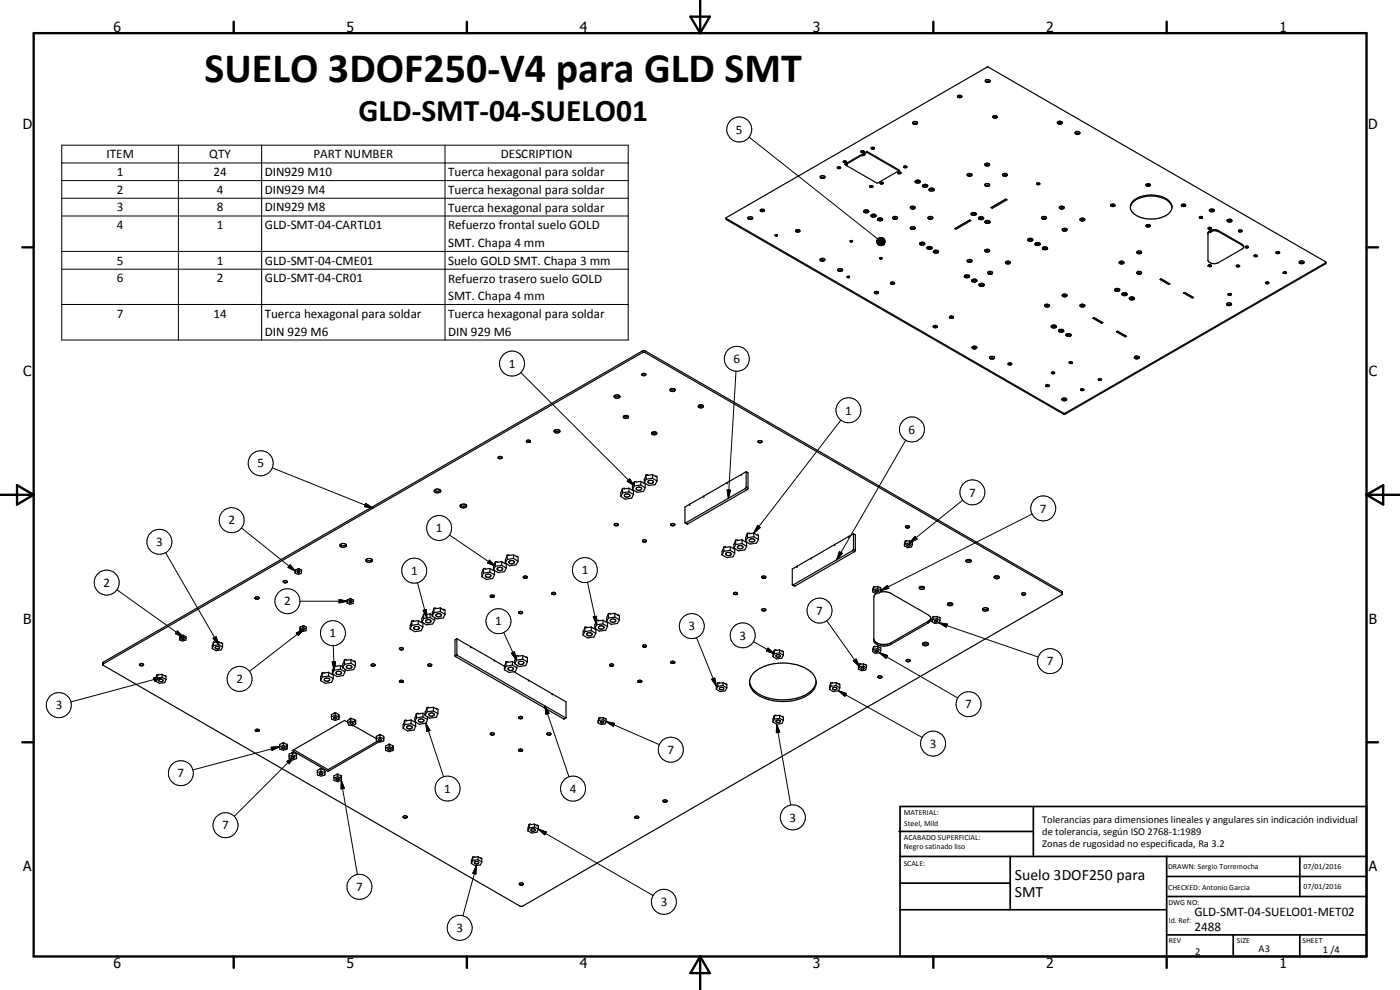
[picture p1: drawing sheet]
<svg xmlns="http://www.w3.org/2000/svg" width="420mm" height="297mm" viewBox="0 0 420 297" stroke-linecap="round" stroke-linejoin="round" font-family="sans-serif">
<defs><g id="words">
<text font-size="12.6" x="61.4" y="24.5">SUELO 3DOF250-V4 para GLD SMT</text>
<text font-size="9.4" x="107.6" y="36.3">GLD-SMT-04-SUELO01</text>
<g font-size="4.7">
<text x="304.6" y="263.9">Suelo 3DOF250 para</text>
<text x="304.6" y="269.3">SMT</text>
</g>
<g font-size="4.2">
<text x="34" y="9.6">6</text>
<text x="104" y="9.6">5</text>
<text x="174" y="9.6">4</text>
<text x="244" y="9.6">3</text>
<text x="314" y="9.6">2</text>
<text x="384" y="9.6">1</text>
<text x="6.8" y="38.7">D</text>
<text x="410.6" y="38.7">D</text>
<text x="7" y="112.9">C</text>
<text x="410.8" y="112.9">C</text>
<text x="7" y="187.1">B</text>
<text x="410.8" y="187.1">B</text>
<text x="7" y="261.4">A</text>
<text x="410.8" y="261.4">A</text>
<text x="34" y="290.4">6</text>
<text x="104" y="290.4">5</text>
<text x="174" y="290.4">4</text>
<text x="244" y="290.4">3</text>
<text x="314" y="290.4">2</text>
<text x="384" y="290.4">1</text>
</g>
<g font-size="3.9">
<text x="220.8" y="40.1">5</text>
<text x="32" y="47.5">ITEM</text>
<text x="62.8" y="47.5">QTY</text>
<text x="94.1" y="47.5">PART NUMBER</text>
<text x="150.3" y="47.5">DESCRIPTION</text>
<text x="35" y="52.8">1</text>
<text x="64.1" y="52.8">24</text>
<text x="79.4" y="52.8">DIN929 M10</text>
<text x="134.5" y="52.9">Tuerca hexagonal para soldar</text>
<text x="35" y="58.1">2</text>
<text x="65.1" y="58.1">4</text>
<text x="79.4" y="58.1">DIN929 M4</text>
<text x="134.5" y="58.2">Tuerca hexagonal para soldar</text>
<text x="35" y="63.5">3</text>
<text x="65.1" y="63.5">8</text>
<text x="79.4" y="63.5">DIN929 M8</text>
<text x="134.5" y="63.5">Tuerca hexagonal para soldar</text>
<text x="35" y="68.7">4</text>
<text x="65.1" y="68.7">1</text>
<text x="79.4" y="68.7">GLD-SMT-04-CARTL01</text>
<text x="134.5" y="68.8">Refuerzo frontal suelo GOLD</text>
<text x="134.5" y="74.2">SMT. Chapa 4 mm</text>
<text x="35" y="79.4">5</text>
<text x="65.1" y="79.4">1</text>
<text x="79.4" y="79.4">GLD-SMT-04-CME01</text>
<text x="134.5" y="79.5">Suelo GOLD SMT. Chapa 3 mm</text>
<text x="35" y="84.7">6</text>
<text x="65.1" y="84.7">2</text>
<text x="79.4" y="84.7">GLD-SMT-04-CR01</text>
<text x="134.5" y="84.8">Refuerzo trasero suelo GOLD</text>
<text x="35" y="95.3">7</text>
<text x="64.1" y="95.3">14</text>
<text x="79.4" y="95.4">Tuerca hexagonal para soldar</text>
<text x="134.5" y="90.1">SMT. Chapa 4 mm</text>
<text x="134.5" y="95.4">Tuerca hexagonal para soldar</text>
<text x="79.4" y="100.7">DIN 929 M6</text>
<text x="134.5" y="100.7">DIN 929 M6</text>
<text x="152.7" y="110.4">1</text>
<text x="220.2" y="108.9">6</text>
<text x="253.6" y="124.4">1</text>
<text x="272.7" y="130.1">6</text>
<text x="77.3" y="140.3">5</text>
<text x="290.8" y="149">7</text>
<text x="312.1" y="153.8">7</text>
<text x="68.6" y="157.4">2</text>
<text x="130.8" y="159.7">1</text>
<text x="46.9" y="163.8">3</text>
<text x="123.3" y="172.5">1</text>
<text x="174.6" y="172.3">1</text>
<text x="31.1" y="176.1">2</text>
<text x="85.3" y="181.7">2</text>
<text x="245" y="184.4">7</text>
<text x="98.9" y="191.3">1</text>
<text x="148.6" y="187.7">1</text>
<text x="206.7" y="189.1">3</text>
<text x="221.9" y="191.9">3</text>
<text x="314.1" y="199.6">7</text>
<text x="70.9" y="205">2</text>
<text x="16.7" y="212.9">3</text>
<text x="289.7" y="212.6">7</text>
<text x="200.4" y="226.2">7</text>
<text x="279" y="224.4">3</text>
<text x="53.3" y="233.3">7</text>
<text x="133.3" y="237.9">1</text>
<text x="171" y="237.9">4</text>
<text x="66.7" y="248.8">7</text>
<text x="236.9" y="246.5">3</text>
<text x="106.9" y="267.3">7</text>
<text x="198.3" y="271.8">3</text>
<text x="358.5" y="275">GLD-SMT-04-SUELO01-MET02</text>
<text x="137" y="279.7">3</text>
<text x="358.5" y="279.4">2488</text>
</g>
<g font-size="3.1">
<text x="312.7" y="246.8">Tolerancias para dimensiones lineales y angulares sin indicación individual</text>
<text x="312.7" y="250.4">de tolerancia, según ISO 2768-1:1989</text>
<text x="312.7" y="254">Zonas de rugosidad no especificada, Ra 3.2</text>
<text x="358.7" y="286.5">2</text>
<text x="377.7" y="285.6">A3</text>
<text x="397" y="285.9">1 /4</text>
</g>
<g font-size="2.4">
<text x="271.2" y="244.4">MATERIAL:</text>
<text x="271.3" y="252">ACABADO SUPERFICIAL:</text>
<text x="271.4" y="247.9">Steel, Mild</text>
<text x="271.3" y="254.6">Negro satinado liso</text>
<text x="271.2" y="259.7">SCALE:</text>
<text x="350.6" y="260.8">DRAWN: Sergio Torremocha</text>
<text x="391.2" y="260.6">07/01/2016</text>
<text x="350.6" y="267">CHECKED: Antonio Garcia</text>
<text x="391.2" y="266.7">07/01/2016</text>
<text x="350.6" y="271.4">DWG NO:</text>
<text x="350.8" y="276.9">Id. Ref:</text>
<text x="350.8" y="282.8">REV</text>
<text x="371.2" y="282.9">SIZE</text>
<text x="390.9" y="282.9">SHEET</text>
</g>
</g></defs>
<g fill="none" stroke="#000" stroke-width=".35">
<path d="M273.9 36.8a.74 .74 0 0 1 .8-.4 .74 .74 0 0 1 .6 .7 .84 .84 0 0 1-1.4-.3zM274.3 37.3l.3-.3 .4 .3M287.4 29.1l.4-.2 .8 .2M287.4 29.1l-.1-.1a.67 .67 0 0 1 .7-.4 .67 .67 0 0 1 .6 .5M287.4 29.1l.5 .2 .7-.2M287.6 29.3a.48 .48 0 0 1 .8 0M295.8 24.1a.75 .75 0 0 1 .8-.2 .75 .75 0 0 1 .5 .6 .75 .75 0 0 1-.8 .2 .75 .75 0 0 1-.5-.6zM296.2 24.5h.5M296.2 24.5l-.1 .2M296.2 24.4h.1M296.7 24.4v.3M296.7 24.5h.1"/>
<path d="M298 35.2l.4-.2 .8 .2M298 35.2l.5 .2 .5-.1M298.2 35.3l.4-.2 .4 .2M299.2 35.2l-.3-.5h-.6l-.3 .5M299.2 35.2l-.2 .1M317.3 36.7a.74 .74 0 0 1 .8-.4 .74 .74 0 0 1 .6 .7 .84 .84 0 0 1-1.4-.3zM318.4 37l-.5-.1-.2 .3M318.4 37l.1 .1M318.4 37v.2M322.9 39.5h.7l.5 .3a.81 .81 0 0 1-.7 .5 .81 .81 0 0 1-.7-.5zM246.2 52.9a.82 .82 0 0 1 1.4 .3 .77 .77 0 0 1-.8 .3 .77 .77 0 0 1-.6-.6zM246.5 53.5l.2-.3 .4 .1 .1 .2"/>
<path d="M246.5 53.3v.1M247.2 53.3l.1 .1M251.4 50.5h.8M251.4 50.5h.1M251.5 50.5l.5 .1M251.5 50.6h.5M252.3 50.5v-.2a.59 .59 0 0 0-1 0l.1 .2M252.3 50.5l-.3 .1M253.1 48.7v-.1a.5 .5 0 0 1 .5-.3 .5 .5 0 0 1 .4 .4l-.7 .1M253.1 48.7l.2 .1M253.1 48.7h.8M253.3 48.8h.5"/>
<path d="M253.4 49.3l6.8-3.9 9.8 5.7-6.7 3.9zM254.2 49.2v.4M254.2 49.6l-.1 .1M254.2 49.1v.5M258.4 45.6h.9M258.4 45.6l-.1-.1a.59 .59 0 0 1 1.1 0l-.3 .3-.5-.1M258.4 45.6l.2 .1M258.6 45.7h.6M258.6 46.7h.3M258.9 46.5v.2M259.5 46.1v.4l-.6 .2M260.2 45.7l-6.5 3.7"/>
<path d="M260.2 45.7l9.5 5.5M260.2 45.4v.3M261.1 55.8h.8a.42 .42 0 0 1-.4 .4 .42 .42 0 0 1-.4-.4zM261.1 56.1h.8M261.2 56.2h.6M261.5 44.6l-.1-.2a.59 .59 0 0 1 1.1 .1l-.8 .2M261.5 44.6l.2 .1M261.5 44.6h.9M261.7 44.7h.5M264.2 55.1l-.1-.3 .6-.1 .4 .2-.3 .3M264.2 55.1l.1 .1M264.2 55.1h.8"/>
<path d="M264.3 55.2h.5M264.4 55.1l-.1 .1M264.4 55.1h.4M264.8 55.1l.1 .1M269.5 52l.1 .1M269.5 52h.8M269.6 52.1h.6M270.3 52l-.7 .1M270.3 52a.42 .42 0 0 0-.4-.4 .42 .42 0 0 0-.4 .4M271.2 50.2h.9M271.9 50.2l-.5 .1M271.9 50.2v.1"/>
<path d="M272.1 50.2a.42 .42 0 0 0-.4-.4 .42 .42 0 0 0-.4 .4l.1 .1M272.1 50.2l-.7 .1M274.7 54.7a1.06 1.06 0 0 1 1.5 0M274.7 54.6l-.1-.1a.8 .8 0 0 1 .9-.5 .8 .8 0 0 1 .7 .7M274.7 54.6l.2 .2M274.9 54.8l1 .1M274.9 54.8a.55 .55 0 0 1 .5-.3 .55 .55 0 0 1 .5 .3M276.2 54.7l-.3 .2M276.9 55.9a1.01 1.01 0 0 0 1.5 0M276.9 55.9a1.06 1.06 0 0 1 1.5 0M276.9 55.9a.76 .76 0 0 1 .7-.6 .76 .76 0 0 1 .8 .6M277.1 56.1a.58 .58 0 0 1 .5-.3 .58 .58 0 0 1 .6 .3"/>
<path d="M278.8 57l.5-.2 1 .2M278.8 57a.75 .75 0 0 1 .8-.6 .75 .75 0 0 1 .7 .7l-.2 .1M278.8 57l.2 .2M279 57.2h1.1M279 57.2a.57 .57 0 0 1 .6-.3 .57 .57 0 0 1 .5 .3M290.4 52.2a.69 .69 0 0 1 .8-.2 .69 .69 0 0 1 .4 .7 .84 .84 0 0 1-1.3-.3zM290.9 52.5l.3 .1M291.2 52.6l.1 .2M291.2 52.6h-.5l-.1 .2M295.6 49.2a.84 .84 0 0 1 1.4 .3 .75 .75 0 0 1-.8 .3 .75 .75 0 0 1-.6-.6zM295.6 55.3a.87 .87 0 0 1 1.4 .3 .81 .81 0 0 1-.8 .4 .81 .81 0 0 1-.6-.6zM296.2 55.6h.2"/>
<path d="M296.2 49.5h.2M296.4 55.6l-.4 .1-.1 .2M296.4 49.5l.3 .2M296.4 49.5h-.4l-.1 .3M296.4 55.6l.2 .3M296.4 55.6l.2 .2M296.7 49.7l-.1 .1M300.9 52.2a.76 .76 0 0 1 .8-.2 .76 .76 0 0 1 .5 .7 .75 .75 0 0 1-.7 .2 .75 .75 0 0 1-.6-.7zM301.3 52.6h.5M301.3 52.6l-.1 .2M301.8 59.7v.1M301.8 52.6l.2 .2"/>
<path d="M301.8 52.6l.2 .1M301.8 59.8l-4.3 2.5M301.8 59.8l.4 .2M311.1 55a.46 .46 0 0 1 .6-.2 .46 .46 0 0 1 .2 .6l-.7-.1zM311.1 55.3h.9M311.3 55.4h.6M323 40.3l.2-.3h.4l.1 .3M344 55.6l.4-.2 .8 .2M344 55.6l-.1-.1a.66 .66 0 0 1 .7-.4 .66 .66 0 0 1 .6 .5M344 55.6l1 .2M344.2 55.8l.3-.3 .5 .3M345.2 55.6l-.2 .2"/>
<path d="M217.9 65.4l101.5 58.6 78.5-45.3M217.9 65.4l.1 .5 101.2 58.4h.4l78.3-45.2v-.4M217.9 65.4l78.7-45.3 101.3 58.6M224.4 65.3a.96 .96 0 0 1 1.5 .1 .79 .79 0 0 1-.7 .5 .79 .79 0 0 1-.8-.6zM224.8 65.8l.2-.3 .5 .1v.2M228.2 63.3l.4-.2 .8 .2M228.2 63.3l.1-.4 .8-.1 .3 .2-.2 .4M228.2 63.3l.4 .2 .6-.1M228.4 63.4l.4-.2 .4 .2M232.7 70.7l-.1-.2 .3-.1 .4 .1-.1 .2M232.7 70.7h.5M238.8 69.4l.4-.2 .8 .2"/>
<path d="M238.8 69.4l.4 .2 .8-.2M238.8 69.4a.62 .62 0 0 1 .6-.5 .62 .62 0 0 1 .6 .5M239 69.6l.3-.3 .5 .3M246.2 77.7l.9-.2 .5 .3a.74 .74 0 0 1-.7 .6 .74 .74 0 0 1-.8-.5zM246.5 78.3l.2-.3 .5 .3M255.2 72.5l-.1-.2 .4-.2 .4 .2-.2 .2M255.2 72.5h.5M259.2 63.6l.5-.3h.6l.4 .3M259.2 63.5v-.1a.81 .81 0 0 1 .8-.5 .81 .81 0 0 1 .7 .7M259.2 63.5a.97 .97 0 0 0 1.5 .1M259.4 63.8l.4-.4h.3l.4 .4M261.4 64.8v-.1a.83 .83 0 0 1 .8-.4 .83 .83 0 0 1 .7 .6"/>
<path d="M261.4 64.9l.5-.3h.6l.4 .3M261.4 64.8l.3 .2M261.7 65l.5-.3 .5 .3M261.7 65l1 .1M262.9 64.9l-.2 .2M263.3 66a.76 .76 0 0 1 .8-.6 .76 .76 0 0 1 .7 .6M263.3 66l.3 .2M263.4 66a1 1 0 0 1 1.4 0M263.6 66.2l.3-.4 .7 .2v.2M264.1 77.6l-.2-.1 .3-.2 .5 .1-.1 .2M264.1 77.6l.4 .1M264.1 77.6h.5"/>
<path d="M264.3 77.6l-.1 .1M264.4 77.6v.1M264.6 77.6l-.1 .1M264.8 66l-.6 .3-.6-.1M268 65.2a.82 .82 0 0 1 1.4 .2 .74 .74 0 0 1-.9 .4 .74 .74 0 0 1-.5-.6zM268.3 65.7l.2-.3 .5 .3M273.3 62.1a.82 .82 0 0 1 1.3 .3 .83 .83 0 0 1-1.4-.2zM273.3 68.2a.87 .87 0 0 1 1.3 .3 .83 .83 0 0 1-1.4-.2zM273.6 62.7l.2-.3h.4l.1 .3M273.8 68.5l.4 .1M273.8 68.5l-.2 .3M274.2 68.6l.1 .2"/>
<path d="M276 73.3a.75 .75 0 0 1 .7-.6 .75 .75 0 0 1 .8 .6M276 73.3a1.06 1.06 0 0 1 1.5 0M276 73.3a1.07 1.07 0 0 0 1.5 0M276.3 73.4a.55 .55 0 0 1 .5-.3 .55 .55 0 0 1 .5 .3M278.2 74.5a1.06 1.06 0 0 1 1.5 0M278.2 74.5a.76 .76 0 0 1 .7-.6 .76 .76 0 0 1 .8 .6M278.2 74.5a1.06 1.06 0 0 0 1.5 0M278.5 74.7l.3-.3 .5 .1 .2 .2M278.6 65.2a.79 .79 0 0 1 1.3 .2 .79 .79 0 0 1-.7 .4 .79 .79 0 0 1-.7-.5zM278.9 65.7l.2-.3 .5 .3M280.2 75.7a.92 .92 0 0 1 1.4 0M280.4 75.9a.57 .57 0 0 1 .5-.4 .57 .57 0 0 1 .5 .4"/>
<path d="M281.6 75.7a.76 .76 0 0 0-.7-.6 .76 .76 0 0 0-.7 .5l.2 .3M281.6 75.7l-.4 .2h-.8M286.5 68.6l4.5-2.6 .4 .2-4.5 2.6zM290.4 78.1l.4-.2 .8 .1a.62 .62 0 0 1-.3 .8 .62 .62 0 0 1-.8-.2l-.3-.3zM290.6 78.7l.3-.3h.3l.1 .3M291 66v.1M291 66.1l-4.4 2.5M291 66.1l.3 .2M291.5 64.1a.82 .82 0 0 1 .8-.4 .82 .82 0 0 1 .6 .6 .85 .85 0 0 1-1.4-.2zM291.5 64.3l.4-.2h.6l.4 .2M291.7 64.5l.3-.3 .8 .3M293.7 65.6a1.06 1.06 0 0 1 1.5 0"/>
<path d="M293.9 65.8h1M293.9 65.8l.5-.4 .6 .4M295.2 65.6a.76 .76 0 0 0-.7-.6 .76 .76 0 0 0-.8 .6l.2 .2M295.2 65.6l-.3 .2M295.6 66.7a.8 .8 0 0 1 .7-.6 .8 .8 0 0 1 .8 .5l-.4 .4-.8-.1M295.6 66.7l.3 .2M295.6 75a.85 .85 0 0 1 1.4 .3 .81 .81 0 0 1-.8 .4 .81 .81 0 0 1-.6-.6zM295.6 66.7l.5-.2 1 .2M295.9 66.9l.3-.3 .6 .1 .1 .2M296.4 75.3l-.5 .1M296.4 75.3l.3 .2M296.4 75.3l.2 .3"/>
<path d="M297.4 62.3l4.4-2.6 .4 .2-4.4 2.6zM301.8 78.6a.79 .79 0 0 1 1.4 .3 .72 .72 0 0 1-.8 .3 .72 .72 0 0 1-.6-.6zM302.1 79.2l.2-.3h.4l.1 .3M308.4 72.1l.7-.3 .8 .3M308.5 71.7a.77 .77 0 0 1 .9-.3 .77 .77 0 0 1 .5 .7 .89 .89 0 0 1-1.5-.3zM308.7 72.3l.5-.4 .5 .4M310.7 73.4l.6-.3 .8 .3M310.7 73.4a.73 .73 0 0 1 .7-.6 .73 .73 0 0 1 .7 .6M310.7 73.4l.6 .3 .8-.3M310.9 73.5l.5-.3 .5 .3M312.7 65.2a.79 .79 0 0 1 1.4 .2l-.4 .3-.6 .1-.5-.3zM312.9 74.6l.6-.3 .9 .3"/>
<path d="M312.9 74.6a.75 .75 0 0 1 .7-.6 .75 .75 0 0 1 .8 .7M312.9 74.6l.2 .2M313 65.7l.2-.3 .5 .3M313.1 74.8a.57 .57 0 0 1 .5-.3 .57 .57 0 0 1 .5 .3M314.4 74.7l-.5 .2-.8-.1M318.1 62a.7 .7 0 0 1 .8-.2 .7 .7 0 0 1 .4 .7 .73 .73 0 0 1-.8 .3 .73 .73 0 0 1-.5-.7zM318.3 62.7l.2-.3h.4l.1 .3M318.9 68.7a.75 .75 0 0 1 .8-.2 .75 .75 0 0 1 .5 .6 .82 .82 0 0 1-1.4-.3zM319.3 69.1l-.1 .2M319.7 69l.1 .1M319.7 69l-.4 .1M319.8 69.1h.1"/>
<path d="M319.9 69.1v.2M324.4 66.2l-.3-.2a.68 .68 0 0 1 .7-.6 .68 .68 0 0 1 .7 .7l-.3 .2M324.4 66.2l.8 .1M324.4 66.2l.6-.2 .2 .3M324.4 66.2l.1 .1M333.4 61.8l.4 .2 .6-.1M333.4 61.8l.6-.3 .6 .3M333.6 61.9l.2-.2 .6 .2M334.6 61.7a.6 .6 0 0 0-.6-.5 .6 .6 0 0 0-.6 .6M334.6 61.7l-.2 .2M335.9 78.6a.74 .74 0 0 1 .8-.3 .74 .74 0 0 1 .6 .7 .89 .89 0 0 1-1.4-.3zM336.9 79l.1 .1"/>
<path d="M337 79l-.5-.1-.3 .3M337 79v.2M339.2 62.3a4.4 4.4 0 0 1 4.2-3.2 8.8 8.8 0 0 1 7.7 1.8l.6 1.4M340 60.4a8.9 8.9 0 0 1 11 0 2.45 2.45 0 0 1-.7 4 8.8 8.8 0 0 1-10.6-.9 2.33 2.33 0 0 1 .3-3.1zM341.2 75.6a.96 .96 0 0 1 1.4 .1 .79 .79 0 0 1-.7 .5 .79 .79 0 0 1-.7-.6zM342.2 75.9l.1 .1M342.3 76l-.6-.2-.2 .3M342.3 76l-.1 .1M344 67.9l-.1-.1a.66 .66 0 0 1 .7-.5 .66 .66 0 0 1 .6 .6M344 67.9l.2 .2M344 67.9l.6-.3 .6 .3M344.2 68l.3-.2 .5 .2"/>
<path d="M345 68l-.8 .1M345.2 67.9l-.2 .1M354.6 61.8l.6-.3 .6 .3M354.8 61.9l.2-.2 .6 .2M355.8 61.7a.6 .6 0 0 0-.6-.5 .6 .6 0 0 0-.6 .6M355.8 61.7l-.4 .3-.8-.2M360 65.4l.4-.2 .4 .2M360 65.4a.39 .39 0 0 1 .4-.5 .39 .39 0 0 1 .4 .5M360 65.4h.1M360.1 65.4h.6M360.1 65.4h.7M362.5 70.1a2.61 2.61 0 0 1 3.2-.6l7.2 4.2 .3 .5"/>
<path d="M362.6 68.6h.9M362.6 79.9h.9M362.7 79.5a.43 .43 0 0 1 .5-.1 .43 .43 0 0 1 .2 .5l-.6 .1-.2-.2zM362.7 69.5a2.94 2.94 0 0 1 3-.3l7 4a.8 .8 0 0 1 .5 .8 .8 .8 0 0 1-.5 .8l-7 4a2.52 2.52 0 0 1-3.2-.6v-8.4zM362.8 80h.5M362.8 68.7h.5M362.9 69.7l.4 .1M363 62.9a.82 .82 0 0 1 1.4 .3 .86 .86 0 0 1-1.4-.2zM363.3 69.4v.4M363.3 63.5l.2-.3 .5 .3M363.5 68.6a.42 .42 0 0 0-.4-.4 .42 .42 0 0 0-.4 .5h.1M363.5 68.6l-.7 .1"/>
<path d="M363.8 69.3l-.5 .5M368.2 66.1a.75 .75 0 0 1 .9-.4 .75 .75 0 0 1 .5 .7 .85 .85 0 0 1-1.4-.3zM368.6 66.6l.2-.3h.5v.3M371.1 79.7l.6-.2 .4 .3-.5 .3-.5-.1zM371.1 80h.9M371.7 69.5a.49 .49 0 0 1 .5-.6 .49 .49 0 0 1 .5 .6M371.7 69.5l.4-.2 .6 .2M371.7 69.5h1M373.7 74l.6-.2 .4 .2a.47 .47 0 0 1-.5 .4 .47 .47 0 0 1-.5-.4zM373.8 74.3h.8M373.9 74.3h.6M376.4 76.6l.6-.1 .3 .2a.56 .56 0 0 1-.4 .3 .56 .56 0 0 1-.6-.2z"/>
<path d="M376.4 76.9h.9M383 75.9l.4-.1 .6 .1M383 75.6l.2-.1 .8 .1a.51 .51 0 0 1-.5 .5 .51 .51 0 0 1-.5-.5zM390 78.5a.76 .76 0 0 1 .8-.3 .76 .76 0 0 1 .5 .7 .76 .76 0 0 1-.8 .3 .76 .76 0 0 1-.5-.7zM390.3 79.1l.2-.3 .5 .3M251.5 80.8a.9 .9 0 0 1 1.4 .3 .82 .82 0 0 1-.8 .4 .82 .82 0 0 1-.7-.6zM251.8 81.2l.5-.1 .2 .3M251.8 81.2l-.1 .1M251.8 81.2v.2M254.3 83.2l-.1-.2 .4-.2 .4 .2-.1 .2M254.3 83.2l.5 .1M254.3 83.2h.6"/>
<path d="M254.6 83.3h-.1M254.7 83.3h.1M254.9 83.2l-.1 .1M262.5 87.6l.6-.2 .5 .4a.67 .67 0 0 1-.6 .4 .67 .67 0 0 1-.6-.5zM262.5 87.9l.3-.1 .8 .1M267.3 85.1l.6-.2 .5 .2M267.4 84.7l.7-.1 .4 .4a.7 .7 0 0 1-.7 .4 .7 .7 0 0 1-.6-.5zM280.1 98.2l.6-.3 .6 .3M280.1 97.8a.64 .64 0 0 1 .7-.2 .64 .64 0 0 1 .5 .5 .68 .68 0 0 1-1.2-.2zM285 95.3l.5-.2 .6 .2M285 95l.6-.2 .6 .3a.64 .64 0 0 1-.6 .5 .64 .64 0 0 1-.7-.5zM289.5 83.1a1.01 1.01 0 0 1 1.4 0"/>
<path d="M289.5 83.1l-.1-.2a.81 .81 0 0 1 .8-.4 .81 .81 0 0 1 .7 .6M289.5 83.1l.2 .1M289.7 83.2l.3-.3 .5 .1 .2 .2M290.9 83.1l-.6 .3-.6-.2M291.7 84.3l.4-.2 1 .2M291.7 83.9a.83 .83 0 0 1 .9-.2 .83 .83 0 0 1 .5 .7 .89 .89 0 0 1-1.5-.3zM291.9 84.5l.3-.3h.5l.2 .3M293.9 85.6l.4-.3 1 .3M293.9 85.6a.75 .75 0 0 1 .7-.6 .75 .75 0 0 1 .7 .6M293.9 85.6l.2 .2M294.1 85.8l.3-.3h.5l.2 .3M295.3 85.6l-.4 .3-.8-.1"/>
<path d="M296.5 81.7a.66 .66 0 0 1 .9-.4 .66 .66 0 0 1 .3 .9 .72 .72 0 0 1-.8 .1 .72 .72 0 0 1-.4-.6zM296.8 82.2a.34 .34 0 0 1 .4-.3 .34 .34 0 0 1 .3 .3M313.6 91.5a.84 .84 0 0 1 1.3 .3 .82 .82 0 0 1-1.4-.2zM314 91.8h.1M314 91.8h.5M314 91.8l-.1 .3M314.1 91.8h.4M314.5 91.8l.1 .3M315.5 98.1l.4-.3h.7l.4 .3M315.8 98.3l.3-.3 .6 .1 .1 .2M317 98.1v-.1a.81 .81 0 0 0-.8-.5 .81 .81 0 0 0-.7 .6l.3 .2M317 98.1l-.7 .3-.5-.1"/>
<path d="M317.7 99.4a1.06 1.06 0 0 1 1.5 0M317.8 99a.87 .87 0 0 1 1.4 .3 .87 .87 0 0 1-1.5-.2zM318 99.6l.5-.4 .4 .2 .1 .2M318.8 88.4a.75 .75 0 0 1 .8-.2 .75 .75 0 0 1 .6 .7 .75 .75 0 0 1-.8 .2 .75 .75 0 0 1-.6-.7zM319.6 88.8l.3 .1M319.6 88.8l-.4 .1M319.6 88.7l-.4 .1v.2M319.6 88.7l.3 .2M319.9 88.9v.1M324.2 91.5a.76 .76 0 0 1 .8-.2 .76 .76 0 0 1 .5 .6 .75 .75 0 0 1-.8 .2 .75 .75 0 0 1-.5-.6zM324.6 91.8h.5M324.6 91.8l-.1 .3"/>
<path d="M325.1 91.8l.1 .3M328.3 95.3l2.7 1.5-.4 .2-2.6-1.5M328.3 95.3l-.3 .2M334.5 86.9a.91 .91 0 0 1 1.5 .1l-.3 .4h-.8l-.3-.2zM334.5 87.2l.5-.3h.6l.4 .3M334.7 87.3a.57 .57 0 0 1 .5-.3 .57 .57 0 0 1 .6 .3M335.1 99.6l.3-.2 2.7 1.5-.4 .2zM335.4 99.4h.1M335.4 99.4l2.6 1.5M335.4 99.4l-.3 .2M336.8 88.4a1.06 1.06 0 0 1 1.4 0M336.8 88.1a.71 .71 0 0 1 .9-.4 .71 .71 0 0 1 .4 .9h-.2a.71 .71 0 0 1-.7 .1 .71 .71 0 0 1-.4-.6z"/>
<path d="M337 88.6a.59 .59 0 0 1 1-.1v.1M339 89.7a1.06 1.06 0 0 1 1.4 0M339.2 89.9a.6 .6 0 0 1 1-.1v.1M340.4 89.7v-.1a.8 .8 0 0 0-.8-.5 .8 .8 0 0 0-.7 .6l.3 .2M340.4 89.7l-.6 .3-.6-.1M341.2 81.7a.74 .74 0 0 1 .8-.3 .74 .74 0 0 1 .5 .6 .82 .82 0 0 1-1.3-.3zM342.2 82h-.6l-.1 .2M342.2 82h.1M342.2 82v.2M348.1 83.9l.4-.2 2.6 1.5-.3 .2zM348.5 83.7h.1M348.5 83.7l2.6 1.5"/>
<path d="M348.5 83.7l-.3 .2M355.2 87.9l.3-.1 2.7 1.5-.4 .2zM355.5 87.8h.1M355.5 87.8l-.3 .2M368.2 91.1a.9 .9 0 0 1 1.4 .3 .82 .82 0 0 1-.8 .4 .82 .82 0 0 1-.7-.6zM368.6 88.5h.9M368.6 91.4l-.1 .3M368.6 88.5l.2 .1M369 91.4l.2 .3M369 91.4h-.4M369.3 88.5l-.5 .1M369.3 88.5v.1"/>
<path d="M369.5 88.4v-.1a.53 .53 0 0 0-.5-.3 .53 .53 0 0 0-.5 .4l.1 .1M369.5 88.4l-.7 .2M379.8 84.8a.44 .44 0 0 1 .6-.2 .44 .44 0 0 1 .2 .5 .46 .46 0 0 1-.5 .1 .46 .46 0 0 1-.3-.4zM379.9 85h.8M385.2 82h.8M385.2 82l-.1-.2 .3-.3 .5 .1 .1 .4M184.4 118.7l.5 .3 1.1-.3M186 118.7l-1-.2-.7 .3M186 118.7l.1 .3a.95 .95 0 0 1-1 .5 .95 .95 0 0 1-.8-.7M192.6 112.4l1.2 .1M192.7 112.6h.2M192.9 112.6l.1 .1"/>
<path d="M193.7 112.6l-.3 .1M193.8 112.4a.65 .65 0 0 0-.6-.4 .65 .65 0 0 0-.6 .4l.2 .2M193.8 112.4l-.3 .3-.7-.1M193.8 112.4v.1M201.1 116.8a.81 .81 0 0 1 .9-.3 .81 .81 0 0 1 .6 .7l-.4 .3h-.6l-.5-.3zM201.2 116.8a.97 .97 0 0 0 1.3 0M291.8 104.1a.84 .84 0 0 1 1.3 .3 .79 .79 0 0 1-.7 .3 .79 .79 0 0 1-.7-.5zM292.1 104.5h.7M292.1 104.5v.1M292.3 104.4l-.2 .1M292.6 104.4l.2 .1M292.8 104.5v.1"/>
<path d="M297.1 107.1a.75 .75 0 0 1 .8-.2 .75 .75 0 0 1 .5 .6 .82 .82 0 0 1-1.4-.3zM297.4 107.7l.2-.3 .4 .1 .1 .2M302.6 109.3l.4 .2 .6-.2M302.6 109.3l.4-.1 .6 .1M302.6 109.3l.2-.4h.5l.3 .4M313.8 115.9l.3-.2 .8 .2M313.8 115.9a.51 .51 0 0 1 .6-.5 .51 .51 0 0 1 .5 .5M313.8 115.9h1.1M315.6 111.8l.6-.2 .3 .4-.7 .1zM315.6 112h.9M318.7 119.6a.76 .76 0 0 1 .8-.2 .76 .76 0 0 1 .6 .7 .78 .78 0 0 1-.8 .2 .78 .78 0 0 1-.6-.7zM319.9 100.7a1.01 1.01 0 0 1 1.5 0"/>
<path d="M320.2 100.8a.58 .58 0 0 1 .5-.3 .58 .58 0 0 1 .5 .3M320.9 108.7l.4-.2 .5 .3-.6 .3zM320.9 109h.9M321.4 100.7l.1-.1a.8 .8 0 0 0-.8-.6 .8 .8 0 0 0-.8 .6l.3 .2M321.4 100.7l-.4 .3-.8-.2M324.4 117.1h.8M324.4 117.1l-.1-.1a.43 .43 0 0 1 .5-.4 .43 .43 0 0 1 .4 .5M329.6 113.7l.6-.1 .4 .3-.5 .3-.4-.2zM329.6 114h.9M340.5 107.1a.82 .82 0 0 1 1.4 .3 .87 .87 0 0 1-1.5-.2zM340.8 107.6l.2-.2h.4l.1 .2M149.5 137.3l.3 .3 .7-.1"/>
<path d="M149.5 137.4l.4 .2M149.6 137.4h1.1M150 137.6h.2M150.7 137.4l-.1 .1M150.7 137.3l-.3-.4h-.6l-.3 .5M150.7 137.3l-.3 .2M150.7 137.3v.1M158 132.5l.3 .2 .9-.2M158 132.5a.62 .62 0 0 1 .6-.5 .62 .62 0 0 1 .6 .5M158 132.5h1.2M158 132.5l.4 .2M159.2 132.5l-.4 .2"/>
<path d="M166.4 129.2h.1a1.16 1.16 0 0 0 1.4 0M166.4 129.1a1.03 1.03 0 0 1 1.7 .4 .95 .95 0 0 1-1 .4 .95 .95 0 0 1-.8-.7zM187.1 124.9l.6 .2 .8-.2M187.2 124.8l1-.1a.45 .45 0 0 1 .5 .6 .45 .45 0 0 1-.7 .3l-.9-.3zM195.6 129.8a.88 .88 0 0 1 1.5 .4 .95 .95 0 0 1-1.6-.3zM195.7 129.8l.4 .2 .9-.2M209.6 121.7l.7-.2 .7 .2M209.6 121.7l-.1 .1a.83 .83 0 0 0 .8 .6 .83 .83 0 0 0 .8-.6l-.1-.1M209.7 121.7l.6 .2 .7-.2M227.5 132.5l.1 .2M227.5 132.6l.2 .2M227.6 132.7l.4 .1"/>
<path d="M227.7 132.8h.7M228.7 132.6a.59 .59 0 0 0-.6-.4 .59 .59 0 0 0-.6 .4M228.7 132.5l-1.2 .1M228.7 132.6l-.5 .2M319.1 120.2l.1-.3 .4 .1 .1 .2M130.4 147.1a1.14 1.14 0 0 1 1.9 .3 1.14 1.14 0 0 1-2-.2zM130.4 147.1a1.33 1.33 0 0 0 1.8 0M138.1 151.6a1.14 1.14 0 0 1 1.9 .3 1.03 1.03 0 0 1-1.1 .5 1.03 1.03 0 0 1-.8-.8zM138.2 151.6a1.33 1.33 0 0 0 1.8 0M184.4 157.4l.4 .2 .7-.1M184.5 157.6h.1M184.5 157.6l.3 .1"/>
<path d="M185.5 157.6l-.8 .1M185.5 157.6v-.1a.62 .62 0 0 0-.6-.5 .62 .62 0 0 0-.5 .5l.1 .1M185.5 157.5l-.4 .2M185.6 157.4l-.1 .1M186.8 146.6l-.5 1.2v1.1M186.8 146.6v1.3M186.8 147.9l-.5 1M187.4 148.5a.93 .93 0 0 1 1.6 .3 .9 .9 0 0 1-.9 .4 .9 .9 0 0 1-.7-.7zM188.8 146.5l-2 .1M188.8 146.5l1.3 .6v1.3M188.8 146.5v1.1M188.8 147.6l1.3 .8"/>
<path d="M188.8 147.6l-2 .3M190.1 148.4l-.5 1.1-1.9 .3-1.4-.9M190.4 144.5l-.6 1.3v1.1M190.4 144.5v1.3M190.4 145.8l-.6 1.1M191 146.3a.9 .9 0 0 1 1.6 .5 .89 .89 0 0 1-.9 .4 .89 .89 0 0 1-.7-.7zM192.3 144.4l-1.9 .1M192.3 144.4v1.1M192.3 145.5l1.3 .8M192.3 145.5l-1.9 .3M193.3 144.8l.3 .2v1.3M193.6 146.3l-.5 1.1-1.9 .3-1.4-.8"/>
<path d="M193.9 142.5l-.5 1.3-.1 1.2-1-.6M193.9 143.8l-.5 1.1 1.3 .8 1.9-.3 .6-1.1M193.9 142.5v1.3M194.6 144.3a.96 .96 0 0 1 1.5 .4 .91 .91 0 0 1-.9 .4 .91 .91 0 0 1-.7-.7zM195.8 142.4l-1.4 .2v-.2l-.5 .1M195.8 142.4l1.4 .6v1.3M195.8 142.4v1.1M195.8 143.5l1.4 .8M195.8 143.5l-1.9 .3M201.3 157.4l.1 .1M201.4 157.5h1.1M201.4 157.5l.3 .2"/>
<path d="M202.4 157.6l-.3 .1M202.5 157.5l-.3 .2-.8-.1M202.5 157.5a.58 .58 0 0 0-.6-.5 .58 .58 0 0 0-.5 .6M202.5 157.5v.1M222.5 142.4h.1M223.9 141.5l.6 .4v4.5l-.3 .5-17.8 10.3-.8-.3M223.9 141.5v4.6l-.2 .5-18.1 10.3v-4.8l16.9-9.7M223.9 141.5l-1.4 .9M226.2 159.9l-1.9 .1M226.2 159.9l1 .7v-.2l.4 .2v1.2M226.2 159.9v1.1M271.7 158l.2 .2"/>
<path d="M271.8 158l.3-.3h.5l.4 .3M271.8 158v.2M271.8 158.2l.1 .1M271.8 158.2h1.1M272 158.3l.4 .1M272.9 158.2l-.5 .2-.5-.2M273 158l-.4 .4M273 158l-.1 .2M76.5 179.5l1.2 .1-.5 .1M76.5 179.5l.5 .2M76.7 179.6l.6 .1M77.7 179.4a.67 .67 0 0 0-.6-.3 .67 .67 0 0 0-.6 .4"/>
<path d="M77.7 179.4l-.2 .3M77.7 179.4v.1M85 174.5a.63 .63 0 0 1 .6-.3 .63 .63 0 0 1 .6 .4M85 174.5l.1 .2M85 174.5v.1M85 174.6l.2 .2M85 174.6h1.2M85.1 174.7l.1 .1M86 174.8h-.7M86.2 174.5l-.4 .3h-.6M86.2 174.6l-.1 .1M88.7 170.9l-.1 1.1"/>
<path d="M88.7 170.9v.5M88.7 171.4l-.1 .6M89.2 171.7l.3 .2 .4-.2M89.2 171.7h.7M89.2 171.7h.1M89.6 170.6l-.9 .3M89.6 170.6l.9 .4v.5M89.6 170.6v.6M89.6 171.2l.9 .3M89.6 171.2l-.9 .2M89.9 171.7h.1M90.5 171.5l-.1 .6-.9 .2-.9-.3"/>
<path d="M102.1 163.4a1.26 1.26 0 0 1 1.9 .2 1.06 1.06 0 0 1-1 .7 1.06 1.06 0 0 1-1-.8zM102.1 163.4l.1 .1a1.37 1.37 0 0 0 1.7-.1M104.3 179.9l-.1 .5M104.3 179.9v.5M105.2 179.6l-.9 .3M105.2 179.6l.8 .4v.5M105.2 179.6v.5M109.9 167.9a1.18 1.18 0 0 1 1.9 .3 1.36 1.36 0 0 1-2 .1zM109.9 167.9l.9 .3 .9-.3M145.1 170.6l-.5 1.3v1.1M145.1 170.6v1.4M145.1 172l-.5 1"/>
<path d="M145.7 172.5a.86 .86 0 0 1 .9-.3 .86 .86 0 0 1 .7 .7 .82 .82 0 0 1-.9 .4 .82 .82 0 0 1-.7-.8zM147 170.6l-1.4 .2v-.2h-.5M147 170.6l1 .6v-.2l.4 .2v1.3M147 170.6v1.1M147 171.7l1.4 .8M147 171.7l-1.9 .3M147.1 178.9l.1 .1M147.2 179l.3 .2M147.3 179.1l-.2-.3 .4-.2h.7l.2 .2-.2 .3M147.4 179.2h.7M147.6 179.2h.3M148.3 179l-.3 .2"/>
<path d="M148.4 178.9l-.3 .2-.9-.1M148.4 172.5l-.5 1.1-1.9 .3-1.4-.9M148.7 168.6l-.6 1.3v1.1M148.7 168.6v1.3M148.7 169.9l-.6 1.1M149.2 170.6a.89 .89 0 0 1 .9-.4 .89 .89 0 0 1 .7 .7 .9 .9 0 0 1-.9 .3 .9 .9 0 0 1-.7-.6zM150.6 168.5l-1.9 .1M150.6 168.5l1.3 .7v1.2M150.6 168.5v1.1M150.6 169.6l1.3 .8M150.6 169.6l-1.9 .3M151.9 170.4l-.5 1.1-1.9 .3-1.4-.8"/>
<path d="M152.2 166.5l-.5 1.4v1.1M152.2 166.5v1.4M152.2 167.9l-.5 1.1M152.7 168.5a.93 .93 0 0 1 .9-.3 .93 .93 0 0 1 .8 .6 .93 .93 0 0 1-.9 .4 .93 .93 0 0 1-.8-.7zM154.1 166.5h-1.9M154.1 166.5l1 .6v-.2l.4 .2v1.3M154.1 166.5v1.1M154.1 167.6l1.4 .8M154.1 167.6l-1.9 .3M155.5 168.4l-.6 1.1-1.9 .3-1.3-.8M157 173.1l.3 .3h.7l.3-.3M157.1 173.3l.3 .2"/>
<path d="M157.2 173.4l-.2-.3 .4-.3 .7 .1 .2 .2-.2 .3M158 173.4l-.5 .1M158.2 173.3l-.9 .1M165.6 178.2l.7 .2M165.6 178.1v.1M165.6 178.2h1.1M165.7 178.3l.4 .1M166.7 178.2l-.5 .2M166.7 178.2l-.2 .2M166.7 178a.65 .65 0 0 0-.6-.3 .65 .65 0 0 0-.5 .5M166.7 178v.1M166.7 178.1v.1"/>
<path d="M192.8 162.3l.3 .3 .7-.1M192.8 162.4a.58 .58 0 0 1 .6-.5 .58 .58 0 0 1 .6 .5l-.4 .2M192.8 162.4h1.2M192.8 162.4l.4 .2M194 162.4l-.1 .1M194 162.3v.1M217.2 164.1l-.5 1.3v1.1M217.2 164.1v1.3M217.2 165.4l-.5 1.1M217.9 166a.91 .91 0 0 1 1.5 .4 .95 .95 0 0 1-1.6-.3zM219.1 164l1.4 .6v1.3M219.1 164l-1.3 .3v-.3l-.6 .1"/>
<path d="M219.1 164v1.1M219.1 165.1l1.4 .8M219.1 165.1l-1.9 .3M220.1 178a.65 .65 0 0 1 .7-.3 .65 .65 0 0 1 .5 .5M220.1 178l.1 .2M220.1 178.1l.1 .1M220.2 178.2l.4 .2M220.2 178.2h1.1M220.2 178.3l.2 .1M220.5 165.9l-.5 1.1-1.9 .3-1.4-.8M220.8 163.4l-.6 1.1M220.8 162.1l-.6 1.3v1.1"/>
<path d="M220.8 162.1v1.3M221.3 178.1l-.8 .3M221.3 178.2l-.5 .2M221.3 164a.89 .89 0 0 1 1-.3 .89 .89 0 0 1 .7 .6 .92 .92 0 0 1-1.7-.3zM222.7 162l-1.9 .1M222.7 162v1.1M222.7 163.1l1.4 .8M222.7 163.1l-1.9 .3M223.7 162.4l.4 .2v1.3M224.1 163.9l-.6 1.1-1.9 .3-1.4-.8M224.3 160l-.5 1.3-.1 1.3-1-.6M224.3 161.3l-.5 1.1 1.3 .8 1.9-.3 .6-1.1"/>
<path d="M224.3 160v1.3M224.9 161.9a.86 .86 0 0 1 .9-.3 .86 .86 0 0 1 .7 .7 .94 .94 0 0 1-1.6-.3zM226.2 161l1.4 .8M226.2 161l-1.9 .3M228.6 173.3l.3-.5 .7 .1 .2 .2-.2 .3-.7 .1M228.6 173.3l.3 .2M228.6 173.2l.1 .1M228.7 173.3h1.1M228.9 173.4l.5 .1M229.8 173.3l-.3 .2M229.8 173.1v.2M250.5 163.4l-12.7 7.3v4.8"/>
<path d="M256.1 160.1l-5.6 3.3M256.1 160.1v4.6l-.2 .5-18.1 10.3M256.1 160.1l.6 .3v4.7l-.3 .4-17.8 10.3-.7-.3M262.2 176l-.3 .8v.7M262.2 176v.8M262.2 176.8l-.3 .7M262.6 177.3a.45 .45 0 0 1 .6-.3 .45 .45 0 0 1 .3 .5l-.6 .1zM263.4 176l.9 .4v.8M263.4 176h-1.2M263.4 176v.7M263.4 176.7l.9 .5M263.4 176.7l-1.2 .1"/>
<path d="M264.1 177.7l1.5-.2 1.5 .4 11.4 6.5a1.32 1.32 0 0 1 .9 1.3 1.32 1.32 0 0 1-.9 1.2l-11.1 6.4a4.1 4.1 0 0 1-5.1-.7l-.1-13.4a1.34 1.34 0 0 1 1-1.2M264.3 177.2l-.3 .7-1.3 .2-.8-.6M271.7 162.3v.8M271.7 162.3l-.3 1.5M271.7 163.1l-.3 .7M272.2 163.4a.46 .46 0 0 1 .5-.1 .46 .46 0 0 1 .3 .4l-.7 .1zM273 162.2l.8 .4v.8M273 162.2v.7M273 162.2l-1.3 .1M273 162.9l.8 .5M273 162.9l-1.3 .2M273.8 163.4l-.3 .7-1.2 .2-.9-.5"/>
<path d="M275.9 176.2a.9 .9 0 0 1 1.5 .3 .83 .83 0 0 1-.8 .4 .83 .83 0 0 1-.7-.7zM276 176.1l.7 .3 .6-.3M289.9 168.1l.5-.2h.6a.47 .47 0 0 1 .4 .6 .47 .47 0 0 1-.6 .3l-.8-.2zM290 168.1l.5 .2 .9-.2M298.4 173a.9 .9 0 0 1 1.5 .4 .83 .83 0 0 1-.9 .3 .83 .83 0 0 1-.6-.7zM298.5 173l.7 .2 .6-.2M306.7 178.4l.3 .1M306.7 178.3h1.1M306.7 178.3v.1M306.8 178.4h.8M307.1 178.5h.2M307.8 178.3a.58 .58 0 0 0-.6-.5 .58 .58 0 0 0-.5 .6"/>
<path d="M307.8 178.2v.2M307.8 178.3l-.4 .2M318.8 178.1l-125.3-72.4h-.4l-162.3 93.6M31 198.7l162.1-93.5h.4l125.3 72.5-.1 .7-162.2 93.5h-.5l-125-72.3-.2-.1zM41.9 199.5a.65 .65 0 0 1 .6-.5 .65 .65 0 0 1 .6 .5M41.9 199.5l.1 .1M41.9 199.4v.1M41.9 199.6l.3 .1M41.9 199.5h1.1M43 199.6l-.7 .1M43 199.6l-.9 .1M43.1 199.5l-.1 .1"/>
<path d="M43.1 199.4l-.1 .1M54 191.3v.7M54 191.4v.6M54.6 191.7l.5-.1a.28 .28 0 0 1-.2 .4 .28 .28 0 0 1-.3-.3zM55 190.6l-1 .3v.5M55 190.6l.8 .4v.5M55 190.6v.5M55 191.1l.8 .4M55 191.1l-1 .3M55.8 191.5v.6l-1 .2-.8-.3M64.1 192.6l-.4 1.1v.9M64.1 192.6v1.1"/>
<path d="M64.1 193.7l-.4 .9M64.6 194.2a.72 .72 0 0 1 .7-.2 .72 .72 0 0 1 .6 .5 .74 .74 0 0 1-1.3-.3zM65.6 192.6h-1.5M65.6 192.6l1.2 .4v1.1M65.6 192.6v.9M65.6 193.5l1.2 .6M65.6 193.5l-1.5 .2M66.8 194.1l-.4 .9-1.6 .2-1.1-.6M90.1 188.5l-.1 .6M90.1 188.6l-.1 .5M90.7 188.8h.5l.1 .2a.3 .3 0 0 1-.4 .1 .3 .3 0 0 1-.2-.3zM91 187.7l-.9 .4v.5"/>
<path d="M91 187.7l.9 .4v.5M91 187.7v.6M91 188.3l.9 .3M91 188.3l-.9 .3M91.9 188.6v.6l-1 .3-.9-.4M100.3 199.8l-.5 1.3v1.1M100.3 199.8v1.3M102.2 199.7l-1.5 .2v-.2l-.4 .1M102.2 199.7l.7 .4M102.2 199.7v1.1M103.4 198l-.5 1.3v1.1M103.4 198v1.3"/>
<path d="M103.4 199.3l-.5 1.1M104 199.9a.93 .93 0 0 1 1.6 .3 .91 .91 0 0 1-.9 .4 .91 .91 0 0 1-.7-.6zM104.2 180.3v.7M104.3 180.4l-.1 .6M104.8 180.6l.6 .1-.5 .2zM105.2 180.1l.8 .4M105.2 180.1l-.9 .3M105.3 197.9l-1.9 .1M105.3 197.9l1.4 .6v1.3M105.3 197.9v1.1M105.3 199l1.4 .8M105.3 199l-1.9 .3"/>
<path d="M106 180.5l-.1 .6-.8 .2-.9-.3M106.7 199.8l-.6 1.1-1.9 .3-1.3-.8M111.4 199.6l.3 .3M111.4 199.6l.1 .1M111.4 199.6h1.2M111.5 199.7l.5 .2 .5-.2M112.6 199.6l-.7 .3M112.6 199.6a.6 .6 0 0 0-.7-.4 .6 .6 0 0 0-.5 .4M112.6 199.5l-.1 .2M119.9 194.7l.3-.4h.5l.4 .4M119.9 194.6v.2l.6 .2 .6-.3M119.9 194.7h1.1"/>
<path d="M119.9 194.7l.4 .2M121.1 194.7l-.8 .3M123.6 186.3l-.5 1.3v1.1M123.6 186.3v1.3M123.6 187.6l-.5 1.1M124.2 188.3a.98 .98 0 0 1 1.6 .3 .95 .95 0 0 1-1.6-.3zM125.5 186.2v1.1M125.5 186.2l1.4 .6v1.3M125.5 186.2l-1.9 .1M125.5 187.3l1.4 .8M125.5 187.3l-1.9 .3M126.9 188.1l-.5 1.1-1.9 .3-1.4-.8"/>
<path d="M127.2 184.3l-.6 1.2v1.1M127.2 184.3v1.3M127.2 185.6l-.6 1M127.8 186.1a.86 .86 0 0 1 .9-.3 .86 .86 0 0 1 .6 .7 .91 .91 0 0 1-.9 .4 .91 .91 0 0 1-.7-.6zM128.3 199.5l.6-.3 .7 .3M128.3 199.5l.4 .4M128.3 199.5l.1 .1M128.4 199.6h1.1M128.4 199.6l.1 .1M128.6 199.8h.7M129.1 184.2l-1.9 .1M129.1 184.2l.6 .4"/>
<path d="M129.1 184.2v1.1M129.1 185.3l1.4 .8M129.1 185.3l-1.9 .3M129.5 199.7l-.6 .2M129.5 199.6l-.1 .1M129.6 199.5l-.1 .2M129.6 199.5l-.1 .1M130.2 182.5l-.5 1.3v1.1M130.2 182.5v1.3M130.2 183.8l-.5 1.1M130.5 186.1l-.6 1.1-1.9 .3-1.4-.9M130.5 185.3v.8"/>
<path d="M130.9 184.4a.91 .91 0 0 1 1.5 .3 .91 .91 0 0 1-.8 .4 .91 .91 0 0 1-.8-.7zM132.2 183.5l1.4 .8M132.2 182.4l-2 .1M132.2 182.4l1.4 .6v1.3M132.2 182.4v1.1M132.2 183.5l-2 .3M133.6 184.3l-.6 1.1-1.9 .3-1.4-.8M137.1 191.6l11.3 6.5M137.1 191.6l.1 5 32.6 18.8M137.1 191.6l-.5 .4 .1 5 32.5 18.8 .6-.4M148.3 198.1l3.1 1.8M148.4 198.1l-.1 .1"/>
<path d="M151.4 199.9v1.1M151.9 198.5l-.5 1.4M151.9 198.5v1.4M151.9 199.9l-.5 1.1M153.8 198.5l-1.5 .2v-.2h-.4M153.8 198.5l.7 .4M153.8 198.5v1.1M153.8 199.6l1.3 .8M153.8 199.6l-1.9 .3M155 196.8l-.5 1.3v1.1M155 196.8v1.3M155 198.1l-.5 1.1"/>
<path d="M155.1 199.6v.8M155.6 183.9l.8 .2M155.6 183.8l.6 .3M155.6 198.6a1.03 1.03 0 0 1 1.6 .3 .85 .85 0 0 1-.8 .5 .85 .85 0 0 1-.8-.6zM155.7 183.9l1 .1M156.6 184.1h-.3M156.7 184l-.2 .1M156.8 183.7v.1M156.8 183.7a.66 .66 0 0 0-.6-.3 .66 .66 0 0 0-.6 .5M156.8 183.8l-.2 .3M156.9 196.7l1.4 .6v1.3M156.9 196.7l-1.9 .1"/>
<path d="M156.9 196.7v1.1M156.9 197.8l1.4 .8M156.9 197.8l-1.9 .3M158.3 198.6l-.5 1.1-1.9 .3-1.4-.8M175.5 188.2l-.5 1.3v1.1M175.5 188.2v1.3M175.5 189.5l-.5 1.1M176.2 190a.81 .81 0 0 1 .9-.2 .81 .81 0 0 1 .5 .7 .79 .79 0 0 1-.9 .3 .79 .79 0 0 1-.5-.8zM177.4 188.1l-1.4 .2v-.2l-.5 .1M177.4 188.1v1.1M177.4 189.2l1.4 .8M177.4 189.2l-1.9 .3"/>
<path d="M178.8 190l-.5 1.1-2 .3-1.3-.8M178.8 188.7v1.3M179.1 186.1l-.6 1.4v1.2l-1.1-.6M179.1 187.5l-.6 1 1.4 .9 1.9-.3 .5-1.1M179.1 186.1v1.4M179.6 188.1a.94 .94 0 0 1 1.7 .3 .9 .9 0 0 1-1 .4 .9 .9 0 0 1-.7-.7zM181 186.1h-1.9M181 186.1v1.1M181 187.2l1.3 .8M181 187.2l-1.9 .3M182.3 186.7v1.3M182.6 184.1l-.5 1.3v1.1l.5-1.1"/>
<path d="M182.6 184.1v1.3M183 199.6l.6 .3M183 199.6l.1 .2M183 199.6h1.1M183.2 186a.88 .88 0 0 1 .9-.3 .88 .88 0 0 1 .7 .7 .9 .9 0 0 1-.9 .3 .9 .9 0 0 1-.7-.6zM184 199.7l-.8 .1M184.1 199.6l-.3 .3M184.1 199.5a.65 .65 0 0 0-.6-.3 .65 .65 0 0 0-.5 .4M184.1 199.5v.2M184.1 199.5v.1M184.5 184l-1.9 .1M184.5 184l1 .7v-.3l.4 .3v1.3"/>
<path d="M184.5 184v1.2M184.5 185.2l1.4 .8M184.5 185.2l-1.9 .2M185.9 186l-.6 1.1-1.9 .2-2.4-1.2M192.8 193.8l.1 .2M192.9 193.8a.56 .56 0 0 1 .6-.4 .56 .56 0 0 1 .5 .6M193 194.1h.7M193.9 194l-.1 .1M194 193.9l-.5 .3-.6-.2M194 193.9h-1.1l.1 .2M194 193.8v.1M201.3 198.8a.64 .64 0 0 1 .6-.4 .64 .64 0 0 1 .6 .4"/>
<path d="M201.3 198.8l.3 .2M201.3 198.7l.1 .1M201.4 198.8h1.1M201.4 198.8l.1 .1M201.5 199h.1M201.6 199l.2 .1M202.3 199l-.3 .1M202.5 198.8l-.2 .2h-.7M202.5 198.8l-.1 .1M228.6 183l.2 .2M228.7 183h1.1M228.9 183.3h.4"/>
<path d="M229.6 183.2l-.7 .1M229.7 183.2l-.3 .1M229.8 183l-.1 .2M229.8 183a.63 .63 0 0 0-.6-.4 .63 .63 0 0 0-.6 .4l.3 .3M229.8 183l-.2 .2M229.8 183h.1M232.4 195.1l-.4 1v.9M232.4 195.1v1M232.4 196.1l-.4 .9M232.9 196.7l.6-.3 .6 .2a.65 .65 0 0 1-.6 .6 .65 .65 0 0 1-.6-.5zM234 195l-1.6 .1M234 195l1.1 .5v1.1"/>
<path d="M234 195v.9M234 195.9l1.1 .7M234 195.9l-1.6 .2M235.1 196.6l-.5 .9-1.5 .2-1.1-.7M258 199.2l-.4 1.5M258 199.2v.8M259.2 199.2h-1.2M259.2 199.2l.8 .4v.8M259.2 199.2v.7M259.2 199.9l.8 .5M259.2 199.9l-1.2 .1M262.2 194v.8"/>
<path d="M262.2 194l-.3 1.5M262.2 194.8l-.3 .7M262.7 195.2l.6-.1 .3 .3-.4 .2-.5-.1zM263.4 193.9l.9 .5v.8M263.4 193.9l-1.2 .1M263.4 193.9v.7M263.4 194.6l.9 .6M263.4 194.6l-1.2 .2M264.3 195.2l-.3 .7-1.3 .1-.8-.5M272 198.2v.2M272 198.3h1.1M272 198.3l.1 .1"/>
<path d="M272 198.4l.7 .1M273.1 198.3l-.5 .2-.5-.1M273.2 198.1l-.4 .4M273.2 198.1l-.4-.2h-.5l-.3 .4M273.2 198.2l-.1 .1M276.9 193.1a.87 .87 0 0 1 1-.5 .87 .87 0 0 1 .6 .9 1.04 1.04 0 0 1-1.7-.3zM276.9 193a1.23 1.23 0 0 0 1.6 0M279.3 185.5l-.8 .9-11.1 6.5a4.2 4.2 0 0 1-5.1-.8l-.1-.5M280 185l-.3 1.5M280 185v.8M280 185.8l-.3 .7M280.5 186.2a.45 .45 0 0 1 .5-.2 .45 .45 0 0 1 .3 .5l-.7 .1z"/>
<path d="M281.3 185h-1.3M281.3 185l.8 .3v.9M281.3 185v.6M281.3 185.6l.8 .6M281.3 185.6l-1.3 .2M282.1 186.2l-.3 .7-1.2 .2-.9-.6M284.4 181.1a.84 .84 0 0 1 .9-.3 .84 .84 0 0 1 .6 .6 1.02 1.02 0 0 1-1.6 0zM284.5 181a1.03 1.03 0 0 0 1.3 0M295 182.6a1.23 1.23 0 0 0 1.6 0M295 182.5a.88 .88 0 0 1 1-.2 .88 .88 0 0 1 .6 .7 1.1 1.1 0 0 1-1.8-.2zM47.1 202.4l-.4 1.1v.9M47.1 202.4v1.1"/>
<path d="M47.1 203.5l-.4 .9M47.7 204a.68 .68 0 0 1 .7-.3 .68 .68 0 0 1 .5 .6 .8 .8 0 0 1-1.3-.1zM48.7 202.4h-1.6M48.7 202.4l1.1 .5v1M48.7 202.4v.8M48.7 203.2l1.1 .7M48.7 203.2l-1.6 .3M49.8 203.9l-.4 .9-1.6 .2-1.1-.6M76.6 219.2l.1 .1M76.6 219.2h1.2M76.7 219.3l.9 .1M76.7 219.3l.3 .2"/>
<path d="M77.8 219.2l-.1 .1M77.8 219.1a.65 .65 0 0 0-.7-.3 .65 .65 0 0 0-.5 .4M77.8 219.1l-.4 .4M77.8 219.1v.1M96.7 201.8l-.5 1.3v1.1M96.7 201.8v1.3M96.7 203.1l-.5 1.1M97.4 203.7a.78 .78 0 0 1 .9-.3 .78 .78 0 0 1 .5 .8 .89 .89 0 0 1-1.5-.4zM98.6 201.7l-1.4 .3v-.2h-.5M98.6 201.7l1 .7 .2-.2M98.6 201.7v1.2M98.6 202.9l1.4 .7"/>
<path d="M98.6 202.9l-1.9 .2M99.5 215.1v.7l1.1 .4 1.1-.4M100 203.6l-.5 1.1-1.9 .3-1.4-.8M100 202.4v1.2M100.1 215.3l.9-.1a.43 .43 0 0 1-.4 .5 .43 .43 0 0 1-.5-.4zM100.3 201.1l-.5 1.1M100.6 213.9l-1.1 .5v.7M100.6 213.9l1.1 .5v.7M100.6 213.9v.8M100.6 214.7l1.1 .4M100.6 214.7l-1.1 .4M100.9 201.7a.89 .89 0 0 1 .9-.3 .89 .89 0 0 1 .7 .7 1.06 1.06 0 0 1-1.7-.2z"/>
<path d="M101.7 214.8v1M101.7 215.1v.7M102.2 200.8l1.3 .8M102.2 200.8l-1.9 .3M103.5 201.6l-.5 1.1-1.8 .3-1.4-.8M103.5 200.8v.8M104.3 216.7l-.9-.5-15.7 9 10.8 6.2M104.3 216.8l.3 .8 1.3 .2 .9-.6M105.1 216.9h.8a.42 .42 0 0 1-.4 .4 .42 .42 0 0 1-.4-.4zM105.2 215.5l-.9 .7v.6M105.2 215.5l1.3 .4M105.2 215.5v.8"/>
<path d="M105.2 216.3l1.3 .2M105.2 216.3l-.9 .5M106 217.7l6.9 3.9 1.1-.4M106.5 215.9l.2 .3M106.5 215.9v.6M106.5 216.5l.3 .7M106.7 216.2v.1M106.7 216.2l.1 1M119.9 204.5l.2 .2 .5 .1M119.9 204.5a.63 .63 0 0 1 .6-.4 .63 .63 0 0 1 .6 .4l-.5 .3M119.9 204.4l.4 .2h.7M119.9 204.6l.4 .2"/>
<path d="M121.1 204.5l-.3 .2M121.5 216.1l-.5 1.3v1.1M121.5 216.1v1.3M121.5 217.4l-.5 1.1M122.1 218a.92 .92 0 0 1 1.6 .4 1.03 1.03 0 0 1-1.7-.2zM123.4 216l-1.4 .3v-.2h-.5M123.4 216l1.1 .5M123.4 216v1.1M123.4 217.1l1.3 .8M123.4 217.1l-1.9 .3M124.7 217.9l-.5 1.1-1.8 .3-1.4-.8M124.7 216.6v1.3"/>
<path d="M125 214.1l-.5 1.3v1.1M125 214.1v1.3M125 215.4l-.5 1.1M125.7 215.9a1.03 1.03 0 0 1 1.5 .3 .87 .87 0 0 1-.8 .5 .87 .87 0 0 1-.8-.6zM126.9 214l-1.9 .1M126.9 214l.7 .4M126.9 214v1.1M126.9 215.1l1.4 .8M126.9 215.1l-1.9 .3M128.2 212.3l-.6 1.3v1.1M128.2 212.3v1.3M128.2 213.6l-.6 1.1"/>
<path d="M128.3 215.9l-.5 1.1-1.9 .3-1.4-.8M128.3 215.1v.8M128.7 214.2a.81 .81 0 0 1 .9-.4 .81 .81 0 0 1 .6 .8 .88 .88 0 0 1-.8 .3 .88 .88 0 0 1-.7-.7zM130.1 212.2l-1.9 .1M130.1 212.2l1.3 .6v1.3M130.1 212.2v1.1M130.1 213.3l1.3 .8M130.1 213.3l-1.9 .3M131.4 214.1l-.5 1.1-1.9 .3-1.4-.8M152.5 200.5a.91 .91 0 0 1 .9-.3 .91 .91 0 0 1 .7 .6 .88 .88 0 0 1-.9 .4 .88 .88 0 0 1-.7-.7zM154.2 201.5l11.5 6.7M155.1 200.4l-.4 1.1-1.9 .3-1.4-.8"/>
<path d="M155.6 215.3l.4 .3M155.7 215.1a.6 .6 0 0 1 .6-.2 .6 .6 0 0 1 .5 .5h-1.2zM155.8 215.5l.6 .1M156.8 215.4l-.3 .2M156.8 215.4l-.6 .2M165.7 208.2l4.2 2.4v4.8M165.7 208.2h.1M169.9 215.4h-.1M179.8 215.3l-.3 1.6M179.8 215.3v.9M179.8 216.2l-.3 .7M180.2 216.6l.7-.2 .3 .3-.7 .3z"/>
<path d="M181 215.3l.9 .4v.8M181 215.3h-1.2M181 215.3v.6M181 215.9l.9 .6M181 215.9l-1.2 .3M181.9 216.5l-.3 .7-1.2 .2-.9-.5M191.4 204.5a.64 .64 0 0 1 .6-.4 .64 .64 0 0 1 .6 .4M191.4 204.5l.4 .3 .8-.3M191.4 204.4l.1 .1M191.5 204.6h1.1M191.5 204.5v.1M191.6 204.7l.3 .1"/>
<path d="M192.3 204.7l-.2 .1M192.6 204.5l-.2 .2M215.4 204.9l-.4 1v.9M215.4 204.9v1M215.4 205.9l-.4 .9M216 206.4a.65 .65 0 0 1 .7-.2 .65 .65 0 0 1 .5 .6l-.9 .2-.4-.3zM217 204.8l-1.6 .1M217 204.8l1.1 .5v1.1M217 204.8v.9M217 205.7l1.1 .7M217 205.7l-1.6 .2M218.1 206.4l-.4 .9-1.6 .2-1.1-.7"/>
<path d="M224.9 204.5a6.7 6.7 0 0 0 5.6 4.9 15 15 0 0 0 12.8-2l1-1.2 .6-1.7M226.1 202a14.2 14.2 0 0 1 14.1-2.2 6.3 6.3 0 0 1 4.7 4.4 4.7 4.7 0 0 1-3.3 4.8 15.2 15.2 0 0 1-15-1.1 3.8 3.8 0 0 1-.5-5.9zM232.4 214.7l-.4 1v.9M232.4 214.7v1M232.4 215.7l-.4 .9M232.9 216.3a.79 .79 0 0 1 1.3 .2 .73 .73 0 0 1-.7 .3 .73 .73 0 0 1-.6-.5zM234 214.6l-1.6 .1M234 214.6l1.1 .5v1.1M234 214.6v.9M234 215.5l1.1 .7M234 215.5l-1.6 .2M235.1 216.2l-.5 .9-1.5 .2-1.1-.7"/>
<path d="M249.4 204.9l-.4 1v.9M249.4 204.9v1M249.4 205.9l-.4 .9M250 206.4a.65 .65 0 0 1 .7-.2 .65 .65 0 0 1 .4 .6 .69 .69 0 0 1-.7 .2 .69 .69 0 0 1-.5-.5zM250.9 204.8l-1.5 .1M250.9 204.8l1.1 .5v1.1M250.9 204.8v.9M250.9 205.7l1.1 .7M250.9 205.7l-1.5 .2M252 206.4l-.4 .9-1.5 .2-1.1-.7M258 200l-.4 .7M258.4 200.4l.6-.1 .3 .3-.7 .2-.2-.1z"/>
<path d="M260 200.4l-.3 .7-1.2 .2-.9-.6M263.5 203.1a.65 .65 0 0 1 .6-.4 .65 .65 0 0 1 .6 .4M263.5 203.1l.2 .3M263.5 203.1v.1M263.5 203.2l1.1 .1M264.5 203.3l-.7 .1M264.7 203.1l-.6 .4-.6-.3M84.7 224.2a.44 .44 0 0 1 .5-.1 .44 .44 0 0 1 .2 .5l-.6 .1-.3-.3zM85 222.8v.8M85 222.8l1.1 .5v1.4l-1.1 .4-1-.3-.1-.8M85 222.8l-1.1 .6v.6M85 223.6l1.1 .4"/>
<path d="M85 223.6l-1.1 .4M86.8 226.2l1-.5 1.2 .5v1.4l-1.1 .4-1.1-.4zM87.4 227.2l.2-.2 .7 .2a.47 .47 0 0 1-.4 .3 .47 .47 0 0 1-.5-.3zM87.8 225.7v.8M87.8 226.5l1.2 .4M87.8 226.5l-1 .4M88.2 225l10.3 5.9M95.2 231.8l.1 .7 1.1 .4 1.1-.4M96 232l.7-.1a.4 .4 0 0 1-.3 .6 .4 .4 0 0 1-.4-.5zM96.3 230.6l1.1 .5 .1 1.4M96.3 230.6l-1.1 .5v.7M96.3 231.4l1.1 .4 .1 .7"/>
<path d="M96.3 230.6v.8M96.3 231.4l-1.1 .4M97.4 231.5l.1 .2M98.5 230.9v.5M100.2 233.4v.8l1.1 .3 1.1-.4M100.8 233.7a.45 .45 0 0 1 .6-.2 .45 .45 0 0 1 .3 .5l-.7 .1zM101.3 232.2l-1.1 .5v.7M101.3 232.2l1.1 .5v1.4M101.3 233l1.1 .4v.7M101.3 232.2v.8M101.3 233l-1.1 .4M102.4 233.1v.2"/>
<path d="M112.9 220.9l1.1-.5 1.1 .5v1.4l-1 .4-1.2-.4zM113.2 222.4l-14.7 8.5M113.6 221.9a.45 .45 0 0 1 .5-.3 .45 .45 0 0 1 .3 .5l-.6 .1zM113.7 222.6l-15.2 8.8M114 220.4v.8M114 221.2l1.1 .4M115.7 224.5l.1 .7 1.1 .4 1.1-.4M116.4 224.7l.9-.1a.43 .43 0 0 1-.4 .5 .43 .43 0 0 1-.5-.4zM116.8 223.3l-1.1 .5v.7M116.8 223.3l1.1 .4M116.8 224.1l1.1 .3 .1 .8M116.8 223.3v.8"/>
<path d="M116.8 224.1l-1.1 .4M117.9 223.7l.1 1.5M117.9 223.7l.1 .6M147.1 220.2l.5 .2 .7-.1M147.4 220.5h.2M148.1 220.5h-.2M148.4 220.3a.65 .65 0 0 0-.6-.5 .65 .65 0 0 0-.7 .5l.2 .1M148.4 220.3l-.4 .2-.8-.2M148.4 220.2l-.1 .1M155.6 225.2a.58 .58 0 0 1 .6-.5 .58 .58 0 0 1 .6 .6M155.6 225.2l.5 .2M155.6 225.2l.3 .1"/>
<path d="M155.7 225.2h1.1M156.8 225.3l-.8 .1M156.8 225.2l-.4 .2M156.8 225.1v.1M164.1 220.2l.1 .1M164.2 220.3l.3 .2 .8-.2M164.2 220.3a.59 .59 0 0 1 .5-.5 .59 .59 0 0 1 .6 .5M164.2 220.3l.3 .2M164.2 220.3h1.1M165.2 220.4l-.3 .1M165.3 220.3h.1M121 245.2l.3-.4h.6l.3 .4"/>
<path d="M121 245.2l.3 .2M121 245.1v.1M122.1 245.3l-.7 .1M122.2 245.2l-1.1 .1 .4 .1M122.2 245.2l-.5 .2M122.2 245.1v.1M141.9 257.1l-.4 1.1v.9M141.9 257.1v1.1M141.9 258.2l-.4 .9M142.4 258.7l.9-.2 .4 .3a.62 .62 0 0 1-.7 .5 .62 .62 0 0 1-.6-.6zM143.5 257l1.1 .6v1M143.5 257l-1.6 .1"/>
<path d="M143.5 257v.9M143.5 257.9l1.1 .7M143.5 257.9l-1.6 .3M144.6 258.6l-.4 .9-1.6 .3-1.1-.7M158.8 247.3l-.4 1.1v.9M158.8 247.3v1.1M158.8 248.4l-.4 .9M159.4 248.8a.71 .71 0 0 1 1.2 .4 .72 .72 0 0 1-.7 .3 .72 .72 0 0 1-.6-.5zM160.4 247.3h-1.6M160.4 247.3l1.2 .5v1M160.4 247.3v.9M160.4 248.2l1.2 .6"/>
<path d="M160.4 248.2l-1.6 .2M161.6 248.8l-.5 .9-1.5 .2-1.2-.6M190.5 245.3l.2 .2M190.5 245.3l.1 .1M190.6 245.4l.1 .1M190.7 245.5h.2M191.6 245.4l-.9 .1M191.7 245.3l-.4 .2M191.7 245.3a.62 .62 0 0 0-.6-.4 .62 .62 0 0 0-.6 .4M191.7 245.2l-1.2 .1M199 240.3a.67 .67 0 0 1 .6-.3 .67 .67 0 0 1 .6 .4l-.4 .3-.6-.1M199 240.3v.2"/>
<path d="M199 240.3v.1M199 240.5l.2 .1M199 240.5h1.1M199 240.4l.2 .2M199.2 240.6l.3 .1M200.1 240.5l-.4 .2M155.9 265.2l.4 .4M155.9 265.4l1 .1M155.9 265.3h1.1M156.9 265.4l-.3 .2M157 265.4l-.1 .1M157 265.3a.58 .58 0 0 0-.6-.4 .58 .58 0 0 0-.5 .5"/>
<path d="M157 265.3v.1M157 265.3l-.1 .1"/>
</g>
<g fill="none" stroke="#000" stroke-width=".3">
<path d="M18.5 43.6h170v58.4h-170zM18.5 48.9h170M18.5 54.2h170M18.5 59.5h170M53.5 43.6v58.4M78.5 43.6v58.4M133.6 43.6v58.4M224.8 41.1l38.5 30.6M18.5 64.8h170M18.5 75.4h170M218 65.6v.3M263.1 72.3l2.2 .9-2.2-.6z"/>
<path d="M263.1 72.6l2.2 .6-2.1-.4zM263.2 72.1l2.1 1.1-2.2-.9zM263.2 72.8l2.1 .4-2-.1zM263.3 73.1l2 .1-1.9 .1zM263.3 73.2h2M263.3 71.8l2 1.4-2.1-1.1zM263.4 73.3l1.9-.1-1.7 .3zM263.5 71.6l.2-.2 1.6 1.8zM263.5 71.6l1.8 1.6-2-1.4zM263.6 73.5l1.7-.3-1.4 .4zM263.7 71.4l.2-.1 1.4 1.9zM263.9 73.6l1.4-.4z"/>
<path d="M263.9 71.3l.3-.1 1.1 2zM264.1 73.7l1.2-.5zM264.2 71.2h.2l.9 2zM264.4 73.7l.9-.5zM264.4 71.2h.3l.6 2zM264.7 73.7l.6-.5zM264.7 71.2l.3 .2 .3 1.8zM264.9 73.6l.4-.4zM265 71.4l.2 .1 .1 1.7zM265.2 71.5l.2 .2-.1 1.5zM265.3 73.2l-.2 .2zM265.4 71.7l-.1 1.5z"/>
<path d="M265.5 72l-.2 1.2zM265.6 72.8l-.3 .4zM265.6 72.5l-.3 .7zM265.6 72.2l-.3 1zM365.7 69.2v.3M372.7 73.2v.3M397.8 78.9v.3M18.5 80.8h170M18.5 91.4h170M156.3 111.8l34.1 34M192.8 105.3v.5M193.6 105.3v.5"/>
<path d="M220.9 111.4l-2.3 38.1M252.4 126l-26.2 33.9M271.8 132.1l-20.7 35.8M319.1 124v.2M319.7 124v.2M72.5 158.4l16.2 13M81.7 140.4l30.2 12M109.8 151l2.1 1.4-2.5-.4zM188.2 144.4l.8-.7 1.4 2.1zM189 143.7l1.4 2.1-2.2-1.4zM205.8 156.9l.6 .3M218.2 147l1 .1-.6 2.4z"/>
<path d="M223.6 146.6l.6 .3M223.9 146.1l.6 .3M227.4 157.6l.8 .7-2 1.6zM288.9 150.1l-15.9 12.8M309.8 154.2l-45.5 23M35.1 177l19.9 14.1M49.7 165.8l15.9 27.7M87.1 169.5l1.6 1.9-2.3-1.2zM101.8 179.9l2.5 .5-2.5 .5zM125.3 174.8l2.8 10.6M134.9 160.5l13.8 9.4M146.9 168.1l1.8 1.8-2.4-1z"/>
<path d="M176.3 174.7l2.8 12.8M238.1 175.5l.5 .3M251.9 165.5l.9 .5-1.7 1.9zM255.9 165.2l.5 .3M256.1 164.7l.6 .3M264.3 177.2l2-1.6 .5 .9zM274.6 161l.6 .7-2.2 1.2zM318.7 177.5v.4M31 198.7v.5M53.2 189.3l1.8 1.8-2.3-1zM64 191.5l.8-.4 .8 2.4zM88.9 189.9l2.3-1.1-1.7 1.9z"/>
<path d="M90 180.4h14.3M91.2 188.8l-16.3 12.6M99.7 198.6h1l-.4 2.5zM100 193.7l.3 7.4M127 183.1l1-.2 .1 2.5zM137.1 196.4l-.5 .3M137.2 196.6l-.5 .4M151.2 189.8l3.8 8.3M153.5 196l.9-.4 .6 2.5zM178 185.1l1-.2 .1 2.6zM209 191.3l6 14.6M226.1 192.5l6.3 3.6"/>
<path d="M230.5 194.4l1.9 1.7-2.4-.8zM248.1 186.2l9.9 13.8M256.1 198.3l.8-.6 1.1 2.3zM264 195.9l2.4 .8-.5 .8zM264 195.9l23.4 13.5M267.4 192.9v.4M278.5 186.4v.5M281.8 186.9l2.5 .3-.3 1zM281.8 186.9l29.8 10.2M46.1 203.4l2.6-.2-2.3 1.2zM48.7 203.2l-27.4 7.4M127.8 217l1.3 2.2-1 .3z"/>
<path d="M127.8 217l5.3 16M163.5 211.8l1.3 2.2-.9 .3zM163.5 211.8l7.3 21.3M169.7 215.4l-.5 .3M181.9 216.5l2.5 .5-.3 .9zM181.9 216.5l16 6.9M213.6 203.8l.9-.3 .5 2.4zM233.1 217.3l.9 2.4-1 .1zM233.1 217.3l4.2 24.3M251.6 207.3l2.4 .8-.4 .8zM251.6 207.3l25.2 14M81.4 224.2l2.5-.2-2.3 1.2z"/>
<path d="M83.9 224l-26 7M86.1 228.5l2.1-1.4-1.4 2.1zM88.2 227.1l-17.9 17.8M102.4 234.1l.9 2.4-.9 .2zM102.4 234.1l4.9 28.3M143 259.7l-.2 2.6-.9-.3zM143 259.7l-4.1 15.1M161.6 248.8l2.4 .8-.5 .9zM161.6 248.8l34.4 19.9"/>
<circle cx="221.9" cy="38.9" r="3.8"/>
<circle cx="153.7" cy="109.1" r="3.7"/>
<circle cx="221.1" cy="107.6" r="3.8"/>
<circle cx="78.3" cy="139" r="3.7"/>
<circle cx="254.6" cy="123.1" r="3.7"/>
<circle cx="273.7" cy="128.9" r="3.7"/>
<circle cx="69.5" cy="156.1" r="3.8"/>
<circle cx="131.8" cy="158.4" r="3.7"/>
<circle cx="291.8" cy="147.7" r="3.8"/>
<circle cx="313.1" cy="152.6" r="3.8"/>
<circle cx="32" cy="174.8" r="3.7"/>
<circle cx="47.8" cy="162.6" r="3.8"/>
<circle cx="124.3" cy="171.2" r="3.8"/>
<circle cx="175.5" cy="171" r="3.8"/>
<circle cx="86.3" cy="180.4" r="3.7"/>
<circle cx="99.9" cy="190" r="3.8"/>
<circle cx="149.6" cy="186.4" r="3.8"/>
<circle cx="207.6" cy="187.9" r="3.8"/>
<circle cx="222.9" cy="190.6" r="3.8"/>
<circle cx="246" cy="183.2" r="3.7"/>
<circle cx="315.1" cy="198.4" r="3.7"/>
<circle cx="17.7" cy="211.6" r="3.8"/>
<circle cx="71.9" cy="203.7" r="3.7"/>
<circle cx="290.7" cy="211.3" r="3.7"/>
<circle cx="54.3" cy="232" r="3.7"/>
<circle cx="134.3" cy="236.6" r="3.8"/>
<circle cx="172" cy="236.6" r="3.8"/>
<circle cx="201.3" cy="224.9" r="3.8"/>
<circle cx="280" cy="223.1" r="3.8"/>
<circle cx="67.7" cy="247.6" r="3.8"/>
<circle cx="237.9" cy="245.3" r="3.8"/>
<circle cx="107.9" cy="266.1" r="3.8"/>
<circle cx="138" cy="278.4" r="3.7"/>
<circle cx="199.3" cy="270.6" r="3.8"/>
</g>
<g fill="#000">
<circle cx="207" cy="151.3" r=".18"/>
<circle cx="211.2" cy="148.9" r=".18"/>
<circle cx="218.3" cy="144.8" r=".18"/>
<circle cx="222.5" cy="142.4" r=".18"/>
<circle cx="239.2" cy="169.9" r=".18"/>
<circle cx="243.4" cy="167.5" r=".18"/>
<circle cx="250.5" cy="163.4" r=".18"/>
<circle cx="254.7" cy="161" r=".18"/>
<circle cx="54" cy="191.3" r=".18"/>
<circle cx="90.1" cy="188.5" r=".18"/>
<circle cx="141.3" cy="194.1" r=".18"/>
<circle cx="148.3" cy="198.1" r=".18"/>
<circle cx="101.7" cy="214.8" r=".18"/>
<circle cx="158.7" cy="204.1" r=".18"/>
<circle cx="165.7" cy="208.2" r=".18"/>
<circle cx="86.1" cy="223.8" r=".18"/>
<circle cx="89" cy="226.6" r=".18"/>
<circle cx="97.4" cy="231.5" r=".18"/>
<circle cx="115.1" cy="221.3" r=".18"/>
<circle cx="118" cy="224.2" r=".18"/>
</g>
<g fill="none" stroke="#000" stroke-width=".71">
<path d="M10.1 9.9h400v277.1h-400zM70.1 6.5v3.4M140.1 6.5v3.4M207.2 5h5.8l-2.9 4.9zM210.1 0v9.9M280.1 6.5v3.4M350.1 6.5v3.4M6.7 74.2h3.4M410.1 74.2h3.5M.1 148.5h10M5.1 145.6l5 2.9-5 2.9zM410.1 148.5h10"/>
<path d="M410.1 148.5l5-2.9v5.8zM6.7 222.7h3.4M410.1 222.7h3.5M70.1 287v3.4M140.1 287v3.4M210.1 287v10M210.1 287l2.9 5h-5.8zM280.1 287v3.4M350.1 287v3.4"/>
</g>
<g fill="none" stroke="#000" stroke-width=".51">
<path d="M269.8 249.5h40.3M270.1 242h140v45h-140zM270.1 257h140M303.2 257v16M310.1 242v15M350.1 257v30M390.1 257v12M270.1 265h33.1M270.1 273h80M350.1 269h60M350.1 263h60M350.1 280.5h60"/>
<path d="M370.1 280.5v6.5M390.1 280.5v6.5"/>
</g>
<g fill="#000">
<path d="M265.6 72.8l-.3 .4zM265.6 72.5l-.3 .7zM265.6 72.2l-.3 1zM265.5 72l-.2 1.2zM265.4 71.7l-.1 1.5zM265.2 71.5l.2 .2-.1 1.5zM265 71.4l.2 .1 .1 1.7zM264.7 71.2l.3 .2 .3 1.8zM264.4 71.2h.3l.6 2zM264.2 71.2h.2l.9 2zM263.9 71.3l.3-.1 1.1 2zM263.7 71.4l.2-.1 1.4 1.9z"/>
<path d="M263.5 71.6l.2-.2 1.6 1.8zM263.5 71.6l1.8 1.6-2-1.4zM263.3 71.8l2 1.4-2.1-1.1zM263.2 72.1l2.1 1.1-2.2-.9zM263.1 72.3l2.2 .9-2.2-.6zM263.1 72.6l2.2 .6-2.1-.4zM263.4 73.3l1.9-.1-1.7 .3zM263.6 73.5l1.7-.3-1.4 .4zM263.9 73.6l1.4-.4zM264.1 73.7l1.2-.5zM264.4 73.7l.9-.5zM264.7 73.7l.6-.5z"/>
<path d="M264.9 73.6l.4-.4zM265.3 73.2l-.2 .2zM109.8 151l2.1 1.4-2.5-.4zM189 143.7l1.4 2.1-2.2-1.4zM218.2 147l1 .1-.6 2.4zM227.4 157.6l.8 .7-2 1.6zM87.1 169.5l1.6 1.9-2.3-1.2zM146.9 168.1l1.8 1.8-2.4-1zM251.9 165.5l.9 .5-1.7 1.9zM264.3 177.2l2-1.6 .5 .9zM274.6 161l.6 .7-2.2 1.2zM53.2 189.3l1.8 1.8-2.3-1z"/>
<path d="M64 191.5l.8-.4 .8 2.4zM88.9 189.9l2.3-1.1-1.7 1.9zM99.7 198.6h1l-.4 2.5zM101.8 179.9l2.5 .5-2.5 .5zM127 183.1l1-.2 .1 2.5zM153.5 196l.9-.4 .6 2.5zM178 185.1l1-.2 .1 2.6zM230.5 194.4l1.9 1.7-2.4-.8zM256.1 198.3l.8-.6 1.1 2.3zM264 195.9l2.4 .8-.5 .8zM281.8 186.9l2.5 .3-.3 1zM46.1 203.4l2.6-.2-2.3 1.2z"/>
<path d="M127.8 217l1.3 2.2-1 .3zM163.5 211.8l1.3 2.2-.9 .3zM181.9 216.5l2.5 .5-.3 .9zM213.6 203.8l.9-.3 .5 2.4zM233.1 217.3l.9 2.4-1 .1zM251.6 207.3l2.4 .8-.4 .8zM81.4 224.2l2.5-.2-2.3 1.2zM86.1 228.5l2.1-1.4-1.4 2.1zM102.4 234.1l.9 2.4-.9 .2zM161.6 248.8l2.4 .8-.5 .9zM143 259.7l-.2 2.6-.9-.3z"/>
</g>
<path d="M263.2 73h2.1" fill="none" stroke="#000" stroke-width=".42"/>
<use href="#words"/>
</svg>
